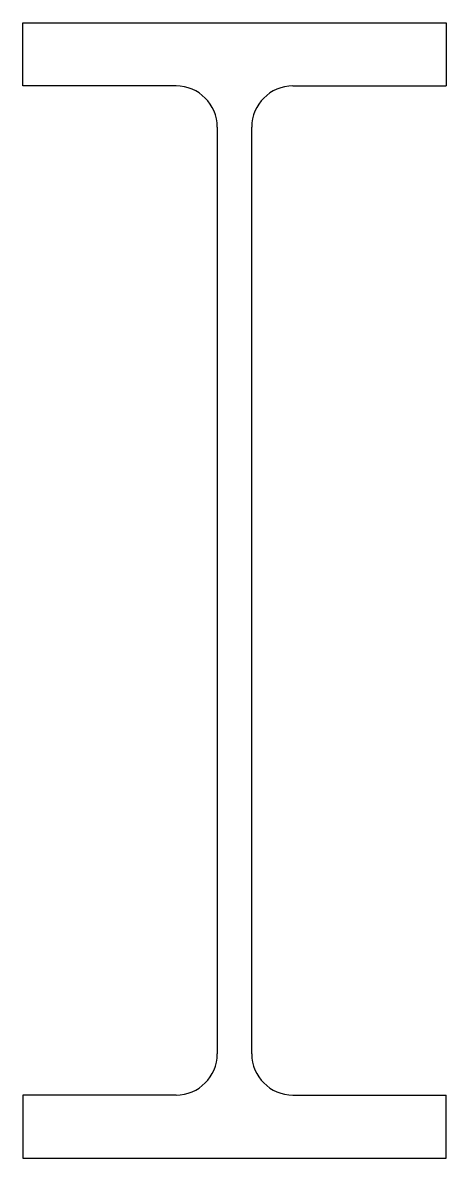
# Model space of a CAD drawing. Extents: x 0 to 308, y 0 to 826.
import ezdxf

# ---------------------------------------------------------------- set-up
doc = ezdxf.new("R2010")
doc.units = 0
doc.header["$LTSCALE"] = 10
doc.header["$MEASUREMENT"] = 0
doc.layers.get('0').update_dxf_attribs({"linetype": 'CONTINUOUS'})

msp = doc.modelspace()

# ---------------------------------------------------------------- linework, layer by layer
for p, q in [((0, 826), (308, 826)), ((0, 780), (0, 826)), ((308, 826), (308, 780)), ((111.5, 780), (0, 780)), ((196.5, 780), (308, 780)), ((141.5, 750), (141.5, 76)), ((166.5, 76), (166.5, 750)), ((111.5, 46), (0, 46)), ((0, 46), (0, 0)), ((196.5, 46), (308, 46)), ((308, 0), (308, 46)), ((0, 0), (308, 0))]:
    msp.add_line(p, q)
for centre, start, end in [((111.5, 750), 0, 90), ((196.5, 750), 90, 180), ((111.5, 76), 270, 0), ((196.5, 76), 180, 270)]:
    msp.add_arc(centre, 30, start, end)

doc.saveas('drawing.dxf')
